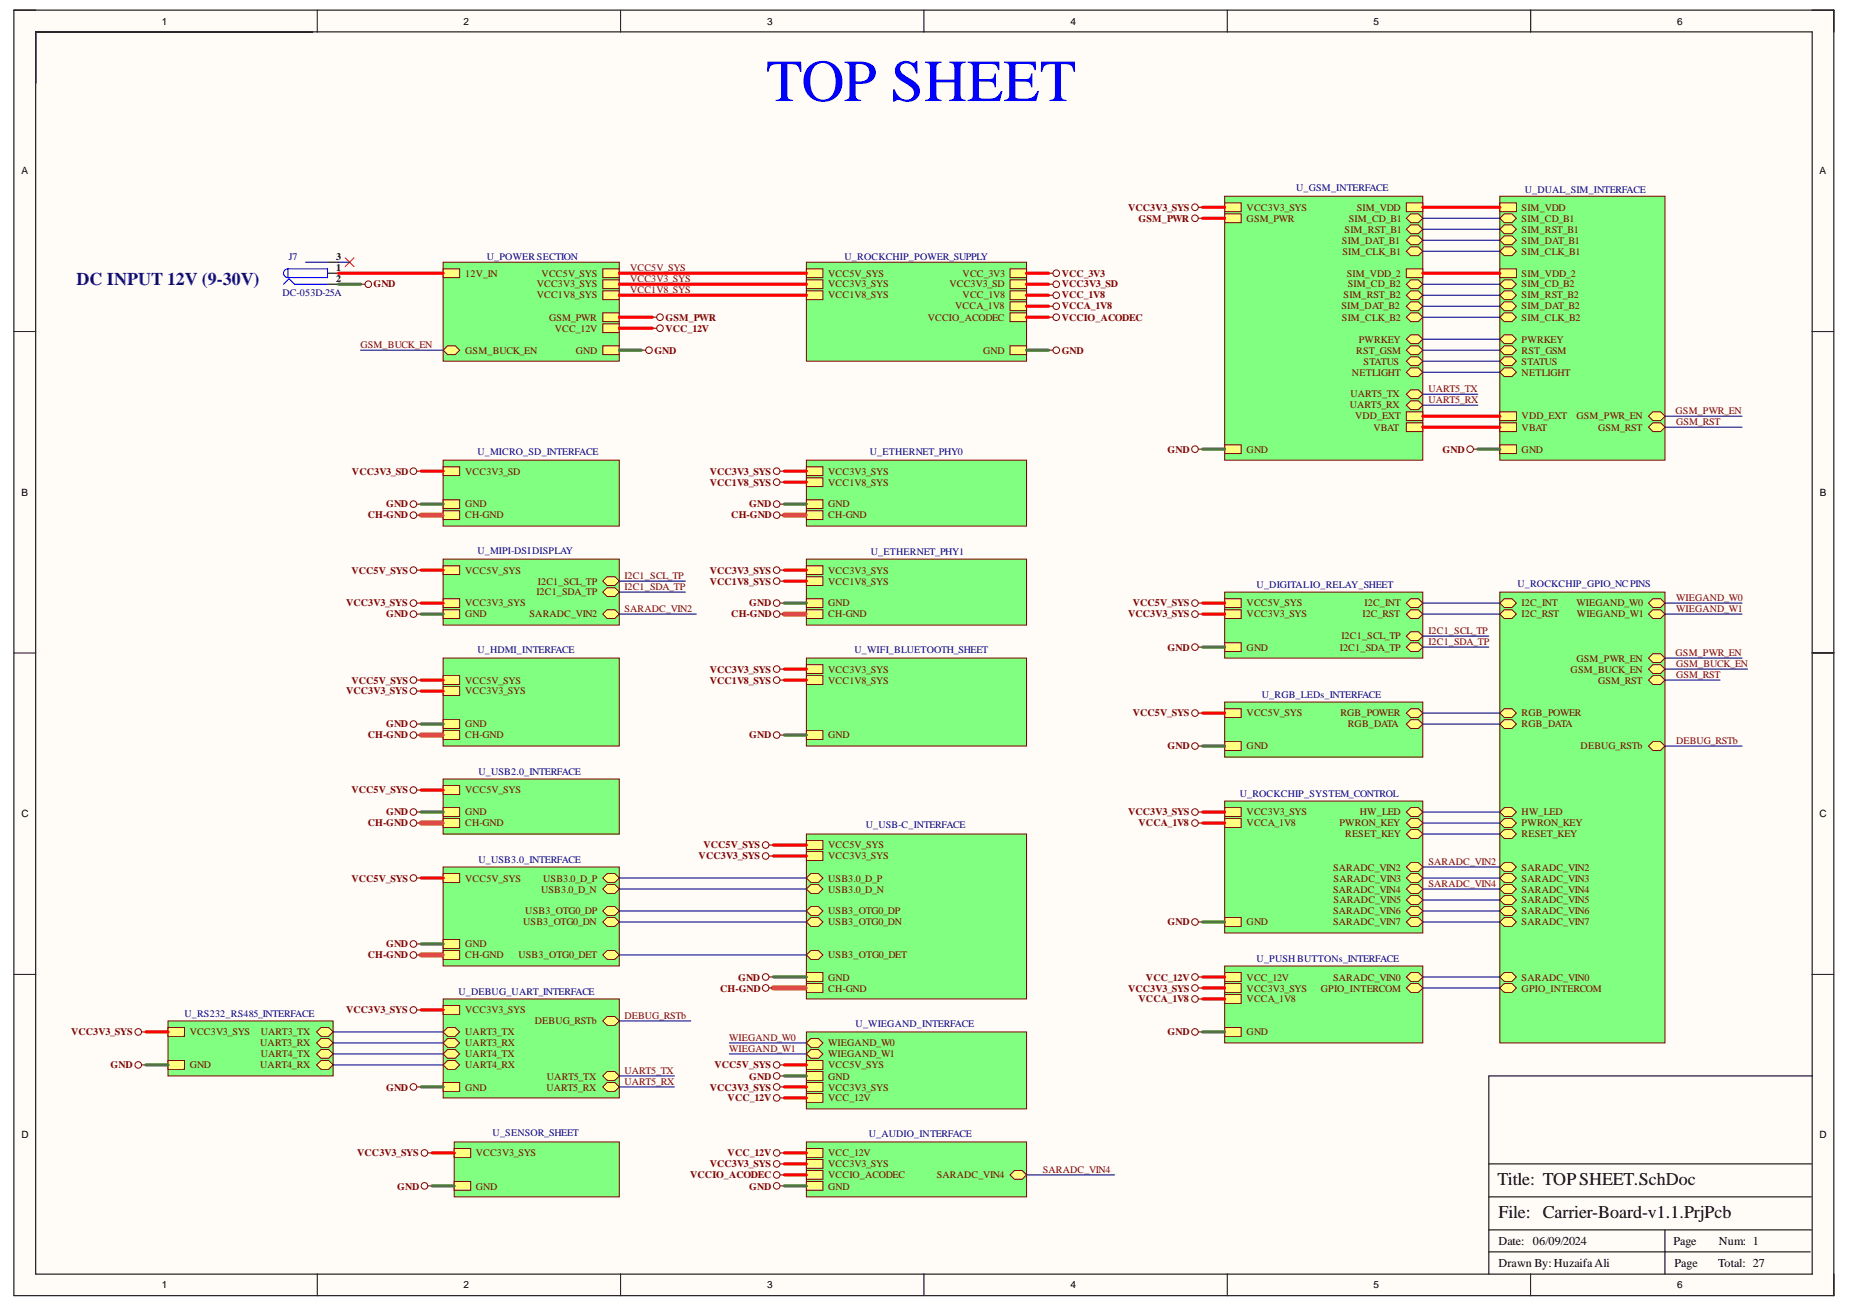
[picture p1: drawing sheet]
<svg xmlns="http://www.w3.org/2000/svg" width="297mm" height="210mm" viewBox="0 0 297 210" stroke-linecap="round" stroke-linejoin="round" font-family="sans-serif">
<defs><g id="words">
<text font-size="9.6" fill="#00f" x="123" y="16.2">TOP SHEET</text>
<text font-size="2.9" fill="#0b0b8e" x="12.3" y="45.7">DC INPUT 12V (9-30V)</text>
<g font-size="2.9">
<text x="240.4" y="190.4">Title: TOPSHEET.SchDoc</text>
<text x="240.6" y="195.7">File: Carrier-Board-v1.1.PrjPcb</text>
</g>
<g font-size="1.9">
<text x="240.6" y="203.5">Drawn By:HuzaifaAli</text>
<text x="240.6" y="199.9">Date: 06/09/2024</text>
<text x="268.7" y="199.9">Page</text>
<text x="268.9" y="203.5">Page</text>
<text x="275.9" y="203.5">Total: 27</text>
<text x="276" y="199.9">Num: 1</text>
</g>
<g font-size="1.6">
<text x="26" y="4">1</text>
<text x="74.4" y="4">2</text>
<text x="123.2" y="4">3</text>
<text x="171.9" y="4">4</text>
<text x="220.5" y="4">5</text>
<text x="269.3" y="4">6</text>
<text x="3.5" y="28">A</text>
<text x="292.1" y="28">A</text>
<text x="54" y="41.8">3</text>
<text x="54" y="43.5">1</text>
<text x="54" y="45.3">2</text>
<text x="3.5" y="79.6">B</text>
<text x="292.2" y="79.6">B</text>
<text x="3.5" y="131.3">C</text>
<text x="292.1" y="131.3">C</text>
<text x="3.5" y="182.8">D</text>
<text x="292.1" y="182.8">D</text>
<text x="26" y="206.9">1</text>
<text x="74.4" y="206.9">2</text>
<text x="123.2" y="206.9">3</text>
<text x="171.9" y="206.9">4</text>
<text x="220.5" y="206.9">5</text>
<text x="269.3" y="206.9">6</text>
</g>
<g font-size="1.6" fill="#800000">
<text x="181.1" y="33.8">VCC3V3_SYS</text>
<text x="182.8" y="35.6">GSM_PWR</text>
<text x="200.2" y="35.6">GSM_PWR</text>
<text x="200.2" y="33.8">VCC3V3_SYS</text>
<text x="216.6" y="35.6">SIM_CD_B1</text>
<text x="217.8" y="33.8">SIM_VDD</text>
<text x="244.3" y="35.6">SIM_CD_B1</text>
<text x="244.3" y="33.8">SIM_VDD</text>
<text x="215.5" y="39.1">SIM_DAT_B1</text>
<text x="215.6" y="40.9">SIM_CLK_B1</text>
<text x="215.9" y="37.4">SIM_RST_B1</text>
<text x="244.3" y="37.4">SIM_RST_B1</text>
<text x="244.3" y="39.1">SIM_DAT_B1</text>
<text x="244.3" y="40.9">SIM_CLK_B1</text>
<text x="60" y="46.1">GND</text>
<text x="74.7" y="44.5">12V_IN</text>
<text x="86.2" y="46.1">VCC3V3_SYS</text>
<text x="86.2" y="47.9">VCC1V8_SYS</text>
<text x="87" y="44.5">VCC5V_SYS</text>
<text x="101.2" y="43.5">VCC5V_SYS</text>
<text x="101.2" y="45.3">VCC3V3_SYS</text>
<text x="101.2" y="47.1">VCC1V8_SYS</text>
<text x="133" y="44.5">VCC5V_SYS</text>
<text x="133" y="46.1">VCC3V3_SYS</text>
<text x="133" y="47.9">VCC1V8_SYS</text>
<text x="152.4" y="46.1">VCC3V3_SD</text>
<text x="154.6" y="47.9">VCC_1V8</text>
<text x="154.6" y="44.5">VCC_3V3</text>
<text x="170.5" y="46.1">VCC3V3_SD</text>
<text x="170.5" y="47.9">VCC_1V8</text>
<text x="170.5" y="44.5">VCC_3V3</text>
<text x="215.7" y="47.9">SIM_RST_B2</text>
<text x="216.2" y="44.5">SIM_VDD_2</text>
<text x="216.4" y="46.1">SIM_CD_B2</text>
<text x="244.3" y="46.1">SIM_CD_B2</text>
<text x="244.3" y="47.9">SIM_RST_B2</text>
<text x="244.3" y="44.5">SIM_VDD_2</text>
<text x="88.2" y="51.5">GSM_PWR</text>
<text x="89.1" y="53.3">VCC_12V</text>
<text x="106.8" y="51.5">GSM_PWR</text>
<text x="106.8" y="53.3">VCC_12V</text>
<text x="149" y="51.5">VCCIO_ACODEC</text>
<text x="153.4" y="49.7">VCCA_1V8</text>
<text x="170.5" y="51.5">VCCIO_ACODEC</text>
<text x="170.5" y="49.7">VCCA_1V8</text>
<text x="215.4" y="49.7">SIM_DAT_B2</text>
<text x="215.5" y="51.5">SIM_CLK_B2</text>
<text x="244.3" y="49.7">SIM_DAT_B2</text>
<text x="244.3" y="51.5">SIM_CLK_B2</text>
<text x="57.9" y="55.9">GSM_BUCK_EN</text>
<text x="74.7" y="56.8">GSM_BUCK_EN</text>
<text x="92.5" y="56.8">GND</text>
<text x="105.1" y="56.8">GND</text>
<text x="157.9" y="56.8">GND</text>
<text x="170.5" y="56.8">GND</text>
<text x="217.8" y="56.8">RST_GSM</text>
<text x="218.2" y="55">PWRKEY</text>
<text x="218.9" y="58.6">STATUS</text>
<text x="244.3" y="55">PWRKEY</text>
<text x="244.3" y="56.8">RST_GSM</text>
<text x="244.3" y="58.6">STATUS</text>
<text x="216.7" y="65.6">UART5_RX</text>
<text x="216.8" y="63.8">UART5_TX</text>
<text x="217.1" y="60.4">NETLIGHT</text>
<text x="229.3" y="63">UART5_TX</text>
<text x="229.3" y="64.7">UART5_RX</text>
<text x="244.3" y="60.4">NETLIGHT</text>
<text x="217.6" y="67.4">VDD_EXT</text>
<text x="220.5" y="69.1">VBAT</text>
<text x="244.3" y="69.1">VBAT</text>
<text x="244.3" y="67.4">VDD_EXT</text>
<text x="253.1" y="67.4">GSM_PWR_EN</text>
<text x="256.6" y="69.1">GSM_RST</text>
<text x="269" y="66.5">GSM_PWR_EN</text>
<text x="269.1" y="68.3">GSM_RST</text>
<text x="56.5" y="76.2">VCC3V3_SD</text>
<text x="74.7" y="76.2">VCC3V3_SD</text>
<text x="114" y="76.2">VCC3V3_SYS</text>
<text x="133" y="76.2">VCC3V3_SYS</text>
<text x="187.5" y="72.7">GND</text>
<text x="200.2" y="72.7">GND</text>
<text x="231.6" y="72.7">GND</text>
<text x="244.3" y="72.7">GND</text>
<text x="59" y="83.3">CH-GND</text>
<text x="62" y="81.5">GND</text>
<text x="74.7" y="81.5">GND</text>
<text x="74.7" y="83.3">CH-GND</text>
<text x="114" y="78">VCC1V8_SYS</text>
<text x="117.4" y="83.3">CH-GND</text>
<text x="120.3" y="81.5">GND</text>
<text x="133" y="81.5">GND</text>
<text x="133" y="78">VCC1V8_SYS</text>
<text x="133" y="83.3">CH-GND</text>
<text x="56.4" y="92.1">VCC5V_SYS</text>
<text x="74.7" y="92.1">VCC5V_SYS</text>
<text x="86.1" y="95.6">I2C1_SDA_TP</text>
<text x="86.4" y="93.9">I2C1_SCL_TP</text>
<text x="100.2" y="93">I2C1_SCL_TP</text>
<text x="100.2" y="94.8">I2C1_SDA_TP</text>
<text x="114" y="92.1">VCC3V3_SYS</text>
<text x="114" y="93.9">VCC1V8_SYS</text>
<text x="133" y="92.1">VCC3V3_SYS</text>
<text x="133" y="93.9">VCC1V8_SYS</text>
<text x="55.6" y="97.4">VCC3V3_SYS</text>
<text x="62" y="99.1">GND</text>
<text x="74.7" y="99.1">GND</text>
<text x="74.7" y="97.4">VCC3V3_SYS</text>
<text x="85" y="99.1">SARADC_VIN2</text>
<text x="100.2" y="98.3">SARADC_VIN2</text>
<text x="117.4" y="99.1">CH-GND</text>
<text x="120.3" y="97.4">GND</text>
<text x="133" y="97.4">GND</text>
<text x="133" y="99.1">CH-GND</text>
<text x="181.1" y="99.1">VCC3V3_SYS</text>
<text x="181.9" y="97.4">VCC5V_SYS</text>
<text x="200.2" y="97.4">VCC5V_SYS</text>
<text x="200.2" y="99.1">VCC3V3_SYS</text>
<text x="218.8" y="99.1">I2C_RST</text>
<text x="219.1" y="97.4">I2C_INT</text>
<text x="229.3" y="101.9">I2C1_SCL_TP</text>
<text x="244.3" y="97.4">I2C_INT</text>
<text x="244.3" y="99.1">I2C_RST</text>
<text x="253.1" y="97.4">WIEGAND_W0</text>
<text x="253.2" y="99.1">WIEGAND_W1</text>
<text x="269.1" y="98.3">WIEGAND_W1</text>
<text x="269.1" y="96.5">WIEGAND_W0</text>
<text x="187.5" y="104.5">GND</text>
<text x="200.2" y="104.5">GND</text>
<text x="215.1" y="104.5">I2C1_SDA_TP</text>
<text x="215.4" y="102.7">I2C1_SCL_TP</text>
<text x="229.3" y="103.5">I2C1_SDA_TP</text>
<text x="253.1" y="106.3">GSM_PWR_EN</text>
<text x="269" y="105.3">GSM_PWR_EN</text>
<text x="269.1" y="107.1">GSM_BUCK_EN</text>
<text x="55.6" y="111.5">VCC3V3_SYS</text>
<text x="56.4" y="109.8">VCC5V_SYS</text>
<text x="74.7" y="109.8">VCC5V_SYS</text>
<text x="74.7" y="111.5">VCC3V3_SYS</text>
<text x="114" y="108">VCC3V3_SYS</text>
<text x="114" y="109.8">VCC1V8_SYS</text>
<text x="133" y="108">VCC3V3_SYS</text>
<text x="133" y="109.8">VCC1V8_SYS</text>
<text x="252.2" y="108">GSM_BUCK_EN</text>
<text x="256.6" y="109.8">GSM_RST</text>
<text x="269.1" y="108.9">GSM_RST</text>
<text x="59" y="118.6">CH-GND</text>
<text x="62" y="116.8">GND</text>
<text x="74.7" y="116.8">GND</text>
<text x="74.7" y="118.6">CH-GND</text>
<text x="120.3" y="118.6">GND</text>
<text x="133" y="118.6">GND</text>
<text x="181.9" y="115">VCC5V_SYS</text>
<text x="200.2" y="115">VCC5V_SYS</text>
<text x="215.2" y="115">RGB_POWER</text>
<text x="216.4" y="116.8">RGB_DATA</text>
<text x="244.3" y="115">RGB_POWER</text>
<text x="244.3" y="116.8">RGB_DATA</text>
<text x="269.1" y="119.4">DEBUG_RSTb</text>
<text x="187.5" y="120.4">GND</text>
<text x="200.2" y="120.4">GND</text>
<text x="253.8" y="120.4">DEBUG_RSTb</text>
<text x="56.4" y="127.4">VCC5V_SYS</text>
<text x="62" y="130.9">GND</text>
<text x="74.7" y="127.4">VCC5V_SYS</text>
<text x="74.7" y="130.9">GND</text>
<text x="181.1" y="130.9">VCC3V3_SYS</text>
<text x="200.2" y="130.9">VCC3V3_SYS</text>
<text x="218.3" y="130.9">HW_LED</text>
<text x="244.3" y="130.9">HW_LED</text>
<text x="59" y="132.7">CH-GND</text>
<text x="74.7" y="132.7">CH-GND</text>
<text x="112.9" y="136.3">VCC5V_SYS</text>
<text x="133" y="136.3">VCC5V_SYS</text>
<text x="182.8" y="132.7">VCCA_1V8</text>
<text x="200.2" y="132.7">VCCA_1V8</text>
<text x="215" y="132.7">PWRON_KEY</text>
<text x="216" y="134.5">RESET_KEY</text>
<text x="244.3" y="132.7">PWRON_KEY</text>
<text x="244.3" y="134.5">RESET_KEY</text>
<text x="56.4" y="141.6">VCC5V_SYS</text>
<text x="74.7" y="141.6">VCC5V_SYS</text>
<text x="86.9" y="143.4">USB3.0_D_N</text>
<text x="87.2" y="141.6">USB3.0_D_P</text>
<text x="112.2" y="138">VCC3V3_SYS</text>
<text x="133" y="141.6">USB3.0_D_P</text>
<text x="133" y="143.4">USB3.0_D_N</text>
<text x="133" y="138">VCC3V3_SYS</text>
<text x="214" y="143.4">SARADC_VIN4</text>
<text x="214" y="139.8">SARADC_VIN2</text>
<text x="214.1" y="141.6">SARADC_VIN3</text>
<text x="229.3" y="138.9">SARADC_VIN2</text>
<text x="229.3" y="142.4">SARADC_VIN4</text>
<text x="244.3" y="141.6">SARADC_VIN3</text>
<text x="244.3" y="143.4">SARADC_VIN4</text>
<text x="244.3" y="139.8">SARADC_VIN2</text>
<text x="84" y="148.6">USB3_OTG0_DN</text>
<text x="84.3" y="146.8">USB3_OTG0_DP</text>
<text x="133" y="146.8">USB3_OTG0_DP</text>
<text x="133" y="148.6">USB3_OTG0_DN</text>
<text x="187.5" y="148.6">GND</text>
<text x="200.2" y="148.6">GND</text>
<text x="214" y="146.8">SARADC_VIN6</text>
<text x="214" y="148.6">SARADC_VIN7</text>
<text x="214.1" y="145">SARADC_VIN5</text>
<text x="244.3" y="145">SARADC_VIN5</text>
<text x="244.3" y="146.8">SARADC_VIN6</text>
<text x="244.3" y="148.6">SARADC_VIN7</text>
<text x="59" y="153.9">CH-GND</text>
<text x="62" y="152.1">GND</text>
<text x="74.7" y="152.1">GND</text>
<text x="74.7" y="153.9">CH-GND</text>
<text x="83.2" y="153.9">USB3_OTG0_DET</text>
<text x="133" y="153.9">USB3_OTG0_DET</text>
<text x="115.6" y="159.3">CH-GND</text>
<text x="118.5" y="157.5">GND</text>
<text x="133" y="157.5">GND</text>
<text x="133" y="159.3">CH-GND</text>
<text x="181.1" y="159.3">VCC3V3_SYS</text>
<text x="182.8" y="160.9">VCCA_1V8</text>
<text x="184" y="157.5">VCC_12V</text>
<text x="200.2" y="159.3">VCC3V3_SYS</text>
<text x="200.2" y="160.9">VCCA_1V8</text>
<text x="200.2" y="157.5">VCC_12V</text>
<text x="212.1" y="159.3">GPIO_INTERCOM</text>
<text x="214" y="157.5">SARADC_VIN0</text>
<text x="244.3" y="157.5">SARADC_VIN0</text>
<text x="244.3" y="159.3">GPIO_INTERCOM</text>
<text x="11.4" y="166.3">VCC3V3_SYS</text>
<text x="30.5" y="166.3">VCC3V3_SYS</text>
<text x="41.9" y="166.3">UART3_TX</text>
<text x="55.6" y="162.7">VCC3V3_SYS</text>
<text x="74.7" y="166.3">UART3_TX</text>
<text x="74.7" y="162.7">VCC3V3_SYS</text>
<text x="85.9" y="164.5">DEBUG_RSTb</text>
<text x="100.2" y="163.6">DEBUG_RSTb</text>
<text x="117.1" y="167.2">WIEGAND_W0</text>
<text x="187.5" y="166.3">GND</text>
<text x="200.2" y="166.3">GND</text>
<text x="17.8" y="171.6">GND</text>
<text x="30.5" y="171.6">GND</text>
<text x="41.8" y="168">UART3_RX</text>
<text x="41.8" y="171.6">UART4_RX</text>
<text x="41.9" y="169.8">UART4_TX</text>
<text x="74.7" y="168">UART3_RX</text>
<text x="74.7" y="169.8">UART4_TX</text>
<text x="74.7" y="171.6">UART4_RX</text>
<text x="87.8" y="173.4">UART5_TX</text>
<text x="100.2" y="172.4">UART5_TX</text>
<text x="114.7" y="171.6">VCC5V_SYS</text>
<text x="117.1" y="168.9">WIEGAND_W1</text>
<text x="120.3" y="173.4">GND</text>
<text x="133" y="169.8">WIEGAND_W1</text>
<text x="133" y="168">WIEGAND_W0</text>
<text x="133" y="171.6">VCC5V_SYS</text>
<text x="133" y="173.4">GND</text>
<text x="62" y="175.1">GND</text>
<text x="74.7" y="175.1">GND</text>
<text x="87.7" y="175.1">UART5_RX</text>
<text x="100.2" y="174.2">UART5_RX</text>
<text x="114" y="175.1">VCC3V3_SYS</text>
<text x="116.8" y="176.8">VCC_12V</text>
<text x="133" y="175.1">VCC3V3_SYS</text>
<text x="133" y="176.8">VCC_12V</text>
<text x="57.4" y="185.7">VCC3V3_SYS</text>
<text x="76.4" y="185.7">VCC3V3_SYS</text>
<text x="116.8" y="185.7">VCC_12V</text>
<text x="133" y="185.7">VCC_12V</text>
<text x="63.8" y="191">GND</text>
<text x="76.4" y="191">GND</text>
<text x="110.8" y="189.3">VCCIO_ACODEC</text>
<text x="114" y="187.5">VCC3V3_SYS</text>
<text x="120.3" y="191">GND</text>
<text x="133" y="191">GND</text>
<text x="133" y="187.5">VCC3V3_SYS</text>
<text x="133" y="189.3">VCCIO_ACODEC</text>
<text x="150.4" y="189.3">SARADC_VIN4</text>
<text x="167.4" y="188.3">SARADC_VIN4</text>
</g>
<g font-size="1.6" fill="#000080">
<text x="208.1" y="30.7">U_GSM_INTERFACE</text>
<text x="244.8" y="31">U_DUAL_SIM_INTERFACE</text>
<text x="46.4" y="41.8">J7</text>
<text x="78.2" y="41.8">U_POWER SECTION</text>
<text x="135.6" y="41.8">U_ROCKCHIP_POWER_SUPPLY</text>
<text x="45.3" y="47.6">DC-053D-25A</text>
<text x="76.6" y="73">U_MICRO_SD_INTERFACE</text>
<text x="139.7" y="73">U_ETHERNET_PHY0</text>
<text x="76.6" y="88.9">U_MIPI-DSIDISPLAY</text>
<text x="139.8" y="89.1">U_ETHERNET_PHY1</text>
<text x="201.8" y="94.4">U_DIGITALIO_RELAY_SHEET</text>
<text x="243.6" y="94.2">U_ROCKCHIP_GPIO_NC PINS</text>
<text x="76.6" y="104.8">U_HDMI_INTERFACE</text>
<text x="137.2" y="104.8">U_WIFI_BLUETOOTH_SHEET</text>
<text x="202.6" y="112.1">U_RGB_LEDs_INTERFACE</text>
<text x="76.8" y="124.4">U_USB2.0_INTERFACE</text>
<text x="199.1" y="128">U_ROCKCHIP_SYSTEM_CONTROL</text>
<text x="139" y="133">U_USB-C_INTERFACE</text>
<text x="76.8" y="138.5">U_USB3.0_INTERFACE</text>
<text x="201.8" y="154.4">U_PUSH BUTTONs_INTERFACE</text>
<text x="73.6" y="159.8">U_DEBUG_UART_INTERFACE</text>
<text x="29.6" y="163.3">U_RS232_RS485_INTERFACE</text>
<text x="137.4" y="165">U_WIEGAND_INTERFACE</text>
<text x="79.1" y="182.5">U_SENSOR_SHEET</text>
<text x="139.5" y="182.7">U_AUDIO_INTERFACE</text>
</g>
</g></defs>
<g fill="#fffcf8">
<path d="M2.2 1.6h292.3v206.5h-292.3z" fill-rule="evenodd"/>
<path d="M5.8 5.2h285.1v199.4h-285.1z" fill-rule="evenodd"/>
</g>
<g fill="none" stroke="#000" stroke-width=".16">
<path d="M2.2 1.6h3.6M50.9 1.6v3.6M99.6 1.6v3.6M148.3 1.6v3.6M197 1.6v3.6M245.8 1.6v3.6M290.9 1.6h3.6v3.6M2.2 53.2h3.6M290.9 53.3h3.6M2.2 104.9h3.6M290.9 104.9h3.6M2.2 156.5h3.6"/>
<path d="M290.9 156.5h3.6M50.9 204.6v3.5M99.6 204.6v3.5M148.4 204.6v3.5M197 204.6v3.5M245.8 204.6v3.5M294.5 204.6v3.5"/>
</g>
<path d="M67.6 82.7h3.6M125.9 82.7h3.6M125.9 98.6h3.6M67.6 118h3.6M67.6 132.2h3.6M67.6 153.4h3.6M124.2 158.7h5.3" fill="none" stroke="#f90" stroke-width=".85"/>
<g fill="none" stroke="#000" stroke-width=".17">
<path d="M2.2 1.6h292.2v206.5h-292.2zM5.7 5.1h285.3v199.5h-285.3zM245.8 1.6v3.5M52.6 43.9h1.8M52.6 45.6h1.8M52.6 42.1h1.8M291 104.9h3.5M291 172.8h-51.9v31.8M239.1 197.5h51.7M239.1 192.2h51.7M239.1 186.9h51.7M267.3 197.5v7.1"/>
<path d="M239.1 201.1h51.6"/>
</g>
<path d="M45.5 45.6l.9-.8 .9 .8h5.3M46.2 43.2a.71 .71 0 0 0-.7 .7 .71 .71 0 0 0 .7 .7M46.2 43.2h6.4v1.4h-6.4M46.2 43.2v1.4M49.1 42.1h3.5" fill="none" stroke="#00f" stroke-width=".17"/>
<path d="M55.4 41.4l1.4 1.4M56.8 41.4l-1.4 1.4" fill="none" stroke="#f00" stroke-width=".16"/>
<circle cx="59.1" cy="45.6" r=".53" fill="none" stroke="#800000" stroke-width=".16"/>
<path d="M57.9 45.6h.7" fill="none" stroke="#800000" stroke-width=".17"/>
<path d="M71.2 42.1h28.2v15.9h-28.2z" fill-rule="evenodd" fill="#80ff80"/>
<path d="M71.2 42.1h28.2v15.9h-28.2z" fill="none" stroke="#800000" stroke-width=".16"/>
<path d="M71.2 43.2h2.6v1.4h-2.6z" fill-rule="evenodd" fill="#ffff80"/>
<path d="M71.2 43.2h2.6v1.4h-2.6z" fill="none" stroke="#800000" stroke-width=".16"/>
<path d="M96.8 43.2h2.6v1.4h-2.6z" fill-rule="evenodd" fill="#ffff80"/>
<path d="M96.8 43.2h2.6v1.4h-2.6z" fill="none" stroke="#800000" stroke-width=".16"/>
<path d="M96.8 55.5h2.6v1.4h-2.6z" fill-rule="evenodd" fill="#ffff80"/>
<path d="M96.8 55.5h2.6v1.4h-2.6z" fill="none" stroke="#800000" stroke-width=".16"/>
<path d="M96.8 44.9h2.6v1.5h-2.6z" fill-rule="evenodd" fill="#ffff80"/>
<path d="M96.8 44.9h2.6v1.5h-2.6z" fill="none" stroke="#800000" stroke-width=".16"/>
<path d="M96.8 50.2h2.6v1.4h-2.6z" fill-rule="evenodd" fill="#ffff80"/>
<path d="M96.8 50.2h2.6v1.4h-2.6z" fill="none" stroke="#800000" stroke-width=".16"/>
<path d="M96.8 46.7h2.6v1.4h-2.6z" fill-rule="evenodd" fill="#ffff80"/>
<path d="M96.8 46.7h2.6v1.4h-2.6z" fill="none" stroke="#800000" stroke-width=".16"/>
<path d="M71.2 56.2l.7-.7h1.2l.7 .7-.7 .7h-1.2z" fill-rule="evenodd" fill="#ffff80"/>
<path d="M71.2 56.2l.7-.7h1.2l.7 .7-.7 .7h-1.2z" fill="none" stroke="#800000" stroke-width=".16"/>
<path d="M96.8 52h2.6v1.4h-2.6z" fill-rule="evenodd" fill="#ffff80"/>
<g fill="none" stroke="#800000" stroke-width=".16">
<path d="M96.8 52h2.6v1.4h-2.6z"/>
<circle cx="104.2" cy="56.2" r=".53"/>
<circle cx="106" cy="50.9" r=".53"/>
</g>
<path d="M103 56.2h.7M104.7 50.9h.7" fill="none" stroke="#800000" stroke-width=".17"/>
<path d="M129.5 42.1h35.3v15.9h-35.3z" fill-rule="evenodd" fill="#80ff80"/>
<path d="M129.5 42.1h35.3v15.9h-35.3z" fill="none" stroke="#800000" stroke-width=".16"/>
<path d="M129.5 43.2h2.6v1.4h-2.6z" fill-rule="evenodd" fill="#ffff80"/>
<path d="M129.5 43.2h2.6v1.4h-2.6z" fill="none" stroke="#800000" stroke-width=".16"/>
<path d="M162.2 55.5h2.6v1.4h-2.6z" fill-rule="evenodd" fill="#ffff80"/>
<path d="M162.2 55.5h2.6v1.4h-2.6z" fill="none" stroke="#800000" stroke-width=".16"/>
<path d="M129.5 44.9h2.6v1.5h-2.6z" fill-rule="evenodd" fill="#ffff80"/>
<path d="M129.5 44.9h2.6v1.5h-2.6z" fill="none" stroke="#800000" stroke-width=".16"/>
<path d="M162.2 44.9h2.6v1.5h-2.6z" fill-rule="evenodd" fill="#ffff80"/>
<path d="M162.2 44.9h2.6v1.5h-2.6z" fill="none" stroke="#800000" stroke-width=".16"/>
<path d="M129.5 46.7h2.6v1.4h-2.6z" fill-rule="evenodd" fill="#ffff80"/>
<path d="M129.5 46.7h2.6v1.4h-2.6z" fill="none" stroke="#800000" stroke-width=".16"/>
<path d="M162.2 50.2h2.6v1.4h-2.6z" fill-rule="evenodd" fill="#ffff80"/>
<path d="M162.2 50.2h2.6v1.4h-2.6z" fill="none" stroke="#800000" stroke-width=".16"/>
<path d="M162.2 48.5h2.6v1.4h-2.6z" fill-rule="evenodd" fill="#ffff80"/>
<path d="M162.2 48.5h2.6v1.4h-2.6z" fill="none" stroke="#800000" stroke-width=".16"/>
<path d="M162.2 46.7h2.6v1.4h-2.6z" fill-rule="evenodd" fill="#ffff80"/>
<path d="M162.2 46.7h2.6v1.4h-2.6z" fill="none" stroke="#800000" stroke-width=".16"/>
<path d="M162.2 43.2h2.6v1.4h-2.6z" fill-rule="evenodd" fill="#ffff80"/>
<g fill="none" stroke="#800000" stroke-width=".16">
<path d="M162.2 43.2h2.6v1.4h-2.6z"/>
<circle cx="169.6" cy="56.2" r=".53"/>
<circle cx="169.6" cy="49.2" r=".53"/>
<circle cx="169.6" cy="47.4" r=".53"/>
<circle cx="169.6" cy="43.9" r=".53"/>
<circle cx="169.6" cy="45.6" r=".53"/>
<circle cx="169.6" cy="50.9" r=".53"/>
</g>
<path d="M168.4 45.6h.7M168.4 50.9h.7M168.4 49.2h.7M168.4 47.4h.7M168.4 43.9h.7M168.4 56.2h.7" fill="none" stroke="#800000" stroke-width=".17"/>
<path d="M71.2 73.9h28.2v10.6h-28.2z" fill-rule="evenodd" fill="#80ff80"/>
<path d="M71.2 73.9h28.2v10.6h-28.2z" fill="none" stroke="#800000" stroke-width=".16"/>
<path d="M71.2 80.3h2.6v1.4h-2.6z" fill-rule="evenodd" fill="#ffff80"/>
<path d="M71.2 80.3h2.6v1.4h-2.6z" fill="none" stroke="#800000" stroke-width=".16"/>
<path d="M71.2 75h2.6v1.4h-2.6z" fill-rule="evenodd" fill="#ffff80"/>
<path d="M71.2 75h2.6v1.4h-2.6z" fill="none" stroke="#800000" stroke-width=".16"/>
<path d="M71.2 82h2.6v1.4h-2.6z" fill-rule="evenodd" fill="#ffff80"/>
<path d="M71.2 82h2.6v1.4h-2.6z" fill="none" stroke="#800000" stroke-width=".16"/>
<path d="M71.2 105.7h28.2v14.1h-28.2z" fill-rule="evenodd" fill="#80ff80"/>
<path d="M71.2 105.7h28.2v14.1h-28.2z" fill="none" stroke="#800000" stroke-width=".16"/>
<path d="M71.2 108.5h2.6v1.4h-2.6z" fill-rule="evenodd" fill="#ffff80"/>
<path d="M71.2 108.5h2.6v1.4h-2.6z" fill="none" stroke="#800000" stroke-width=".16"/>
<path d="M71.2 115.6h2.6v1.4h-2.6z" fill-rule="evenodd" fill="#ffff80"/>
<path d="M71.2 115.6h2.6v1.4h-2.6z" fill="none" stroke="#800000" stroke-width=".16"/>
<path d="M71.2 117.3h2.6v1.5h-2.6z" fill-rule="evenodd" fill="#ffff80"/>
<path d="M71.2 117.3h2.6v1.5h-2.6z" fill="none" stroke="#800000" stroke-width=".16"/>
<path d="M71.2 110.3h2.6v1.4h-2.6z" fill-rule="evenodd" fill="#ffff80"/>
<path d="M71.2 110.3h2.6v1.4h-2.6z" fill="none" stroke="#800000" stroke-width=".16"/>
<path d="M71.2 89.8h28.2v10.6h-28.2z" fill-rule="evenodd" fill="#80ff80"/>
<path d="M71.2 89.8h28.2v10.6h-28.2z" fill="none" stroke="#800000" stroke-width=".16"/>
<path d="M71.2 90.9h2.6v1.4h-2.6z" fill-rule="evenodd" fill="#ffff80"/>
<path d="M71.2 90.9h2.6v1.4h-2.6z" fill="none" stroke="#800000" stroke-width=".16"/>
<path d="M71.2 97.9h2.6v1.4h-2.6z" fill-rule="evenodd" fill="#ffff80"/>
<path d="M71.2 97.9h2.6v1.4h-2.6z" fill="none" stroke="#800000" stroke-width=".16"/>
<path d="M71.2 96.1h2.6v1.5h-2.6z" fill-rule="evenodd" fill="#ffff80"/>
<path d="M71.2 96.1h2.6v1.5h-2.6z" fill="none" stroke="#800000" stroke-width=".16"/>
<path d="M96.8 93.3l.7-.7h1.2l.7 .7-.7 .7h-1.2z" fill-rule="evenodd" fill="#ffff80"/>
<path d="M96.8 93.3l.7-.7h1.2l.7 .7-.7 .7h-1.2z" fill="none" stroke="#800000" stroke-width=".16"/>
<path d="M96.8 95.1l.7-.7h1.2l.7 .7-.7 .7h-1.2z" fill-rule="evenodd" fill="#ffff80"/>
<path d="M96.8 95.1l.7-.7h1.2l.7 .7-.7 .7h-1.2z" fill="none" stroke="#800000" stroke-width=".16"/>
<path d="M96.8 98.6l.7-.7h1.2l.7 .7-.7 .7h-1.2z" fill-rule="evenodd" fill="#ffff80"/>
<path d="M96.8 98.6l.7-.7h1.2l.7 .7-.7 .7h-1.2z" fill="none" stroke="#800000" stroke-width=".16"/>
<path d="M71.2 125.1h28.2v8.8h-28.2z" fill-rule="evenodd" fill="#80ff80"/>
<path d="M71.2 125.1h28.2v8.8h-28.2z" fill="none" stroke="#800000" stroke-width=".16"/>
<path d="M71.2 126.2h2.6v1.4h-2.6z" fill-rule="evenodd" fill="#ffff80"/>
<path d="M71.2 126.2h2.6v1.4h-2.6z" fill="none" stroke="#800000" stroke-width=".16"/>
<path d="M71.2 129.7h2.6v1.4h-2.6z" fill-rule="evenodd" fill="#ffff80"/>
<path d="M71.2 129.7h2.6v1.4h-2.6z" fill="none" stroke="#800000" stroke-width=".16"/>
<path d="M71.2 131.5h2.6v1.4h-2.6z" fill-rule="evenodd" fill="#ffff80"/>
<path d="M71.2 131.5h2.6v1.4h-2.6z" fill="none" stroke="#800000" stroke-width=".16"/>
<path d="M71.2 139.2h28.2v15.9h-28.2z" fill-rule="evenodd" fill="#80ff80"/>
<path d="M71.2 139.2h28.2v15.9h-28.2z" fill="none" stroke="#800000" stroke-width=".16"/>
<path d="M71.2 140.3h2.6v1.4h-2.6z" fill-rule="evenodd" fill="#ffff80"/>
<path d="M71.2 140.3h2.6v1.4h-2.6z" fill="none" stroke="#800000" stroke-width=".16"/>
<path d="M71.2 150.9h2.6v1.4h-2.6z" fill-rule="evenodd" fill="#ffff80"/>
<path d="M71.2 150.9h2.6v1.4h-2.6z" fill="none" stroke="#800000" stroke-width=".16"/>
<path d="M71.2 152.7h2.6v1.4h-2.6z" fill-rule="evenodd" fill="#ffff80"/>
<path d="M71.2 152.7h2.6v1.4h-2.6z" fill="none" stroke="#800000" stroke-width=".16"/>
<path d="M96.8 146.3l.7-.7h1.2l.7 .7-.7 .7h-1.2z" fill-rule="evenodd" fill="#ffff80"/>
<path d="M96.8 146.3l.7-.7h1.2l.7 .7-.7 .7h-1.2z" fill="none" stroke="#800000" stroke-width=".16"/>
<path d="M96.8 148.1l.7-.7h1.2l.7 .7-.7 .7h-1.2z" fill-rule="evenodd" fill="#ffff80"/>
<path d="M96.8 148.1l.7-.7h1.2l.7 .7-.7 .7h-1.2z" fill="none" stroke="#800000" stroke-width=".16"/>
<path d="M96.8 141l.7-.7h1.2l.7 .7-.7 .7h-1.2z" fill-rule="evenodd" fill="#ffff80"/>
<path d="M96.8 141l.7-.7h1.2l.7 .7-.7 .7h-1.2z" fill="none" stroke="#800000" stroke-width=".16"/>
<path d="M96.8 142.8l.7-.7h1.2l.7 .7-.7 .7h-1.2z" fill-rule="evenodd" fill="#ffff80"/>
<path d="M96.8 142.8l.7-.7h1.2l.7 .7-.7 .7h-1.2z" fill="none" stroke="#800000" stroke-width=".16"/>
<path d="M96.8 153.4l.7-.7h1.2l.7 .7-.7 .7h-1.2z" fill-rule="evenodd" fill="#ffff80"/>
<path d="M96.8 153.4l.7-.7h1.2l.7 .7-.7 .7h-1.2z" fill="none" stroke="#800000" stroke-width=".16"/>
<path d="M129.5 133.9h35.3v26.5h-35.3z" fill-rule="evenodd" fill="#80ff80"/>
<path d="M129.5 133.9h35.3v26.5h-35.3z" fill="none" stroke="#800000" stroke-width=".16"/>
<path d="M129.5 146.3l.7-.7h1.2l.7 .7-.7 .7h-1.2z" fill-rule="evenodd" fill="#ffff80"/>
<path d="M129.5 146.3l.7-.7h1.2l.7 .7-.7 .7h-1.2z" fill="none" stroke="#800000" stroke-width=".16"/>
<path d="M130.2 147.4h1.2l.7 .7-.7 .7h-1.2l-.7-.7z" fill-rule="evenodd" fill="#ffff80"/>
<path d="M130.2 147.4h1.2l.7 .7-.7 .7h-1.2l-.7-.7z" fill="none" stroke="#800000" stroke-width=".16"/>
<path d="M130.2 140.3h1.2l.7 .7-.7 .7h-1.2l-.7-.7z" fill-rule="evenodd" fill="#ffff80"/>
<path d="M130.2 140.3h1.2l.7 .7-.7 .7h-1.2l-.7-.7z" fill="none" stroke="#800000" stroke-width=".16"/>
<path d="M130.2 142.1h1.2l.7 .7-.7 .7h-1.2l-.7-.7z" fill-rule="evenodd" fill="#ffff80"/>
<path d="M130.2 142.1h1.2l.7 .7-.7 .7h-1.2l-.7-.7z" fill="none" stroke="#800000" stroke-width=".16"/>
<path d="M129.5 153.4l.7-.7h1.2l.7 .7-.7 .7h-1.2z" fill-rule="evenodd" fill="#ffff80"/>
<path d="M129.5 153.4l.7-.7h1.2l.7 .7-.7 .7h-1.2z" fill="none" stroke="#800000" stroke-width=".16"/>
<path d="M129.5 135h2.6v1.4h-2.6z" fill-rule="evenodd" fill="#ffff80"/>
<path d="M129.5 135h2.6v1.4h-2.6z" fill="none" stroke="#800000" stroke-width=".16"/>
<path d="M129.5 156.2h2.6v1.4h-2.6z" fill-rule="evenodd" fill="#ffff80"/>
<path d="M129.5 156.2h2.6v1.4h-2.6z" fill="none" stroke="#800000" stroke-width=".16"/>
<path d="M129.5 158h2.6v1.4h-2.6z" fill-rule="evenodd" fill="#ffff80"/>
<path d="M129.5 158h2.6v1.4h-2.6z" fill="none" stroke="#800000" stroke-width=".16"/>
<path d="M129.5 136.8h2.6v1.4h-2.6z" fill-rule="evenodd" fill="#ffff80"/>
<path d="M129.5 136.8h2.6v1.4h-2.6z" fill="none" stroke="#800000" stroke-width=".16"/>
<path d="M129.5 73.9h35.3v10.6h-35.3z" fill-rule="evenodd" fill="#80ff80"/>
<path d="M129.5 73.9h35.3v10.6h-35.3z" fill="none" stroke="#800000" stroke-width=".16"/>
<path d="M129.5 80.3h2.6v1.4h-2.6z" fill-rule="evenodd" fill="#ffff80"/>
<path d="M129.5 80.3h2.6v1.4h-2.6z" fill="none" stroke="#800000" stroke-width=".16"/>
<path d="M129.5 75h2.6v1.4h-2.6z" fill-rule="evenodd" fill="#ffff80"/>
<path d="M129.5 75h2.6v1.4h-2.6z" fill="none" stroke="#800000" stroke-width=".16"/>
<path d="M129.5 76.7h2.6v1.4h-2.6z" fill-rule="evenodd" fill="#ffff80"/>
<path d="M129.5 76.7h2.6v1.4h-2.6z" fill="none" stroke="#800000" stroke-width=".16"/>
<path d="M129.5 82h2.6v1.4h-2.6z" fill-rule="evenodd" fill="#ffff80"/>
<path d="M129.5 82h2.6v1.4h-2.6z" fill="none" stroke="#800000" stroke-width=".16"/>
<path d="M129.5 89.8h35.3v10.6h-35.3z" fill-rule="evenodd" fill="#80ff80"/>
<path d="M129.5 89.8h35.3v10.6h-35.3z" fill="none" stroke="#800000" stroke-width=".16"/>
<path d="M129.5 96.1h2.6v1.5h-2.6z" fill-rule="evenodd" fill="#ffff80"/>
<path d="M129.5 96.1h2.6v1.5h-2.6z" fill="none" stroke="#800000" stroke-width=".16"/>
<path d="M129.5 90.9h2.6v1.4h-2.6z" fill-rule="evenodd" fill="#ffff80"/>
<path d="M129.5 90.9h2.6v1.4h-2.6z" fill="none" stroke="#800000" stroke-width=".16"/>
<path d="M129.5 92.6h2.6v1.4h-2.6z" fill-rule="evenodd" fill="#ffff80"/>
<path d="M129.5 92.6h2.6v1.4h-2.6z" fill="none" stroke="#800000" stroke-width=".16"/>
<path d="M129.5 97.9h2.6v1.4h-2.6z" fill-rule="evenodd" fill="#ffff80"/>
<g fill="none" stroke="#800000" stroke-width=".16">
<path d="M129.5 97.9h2.6v1.4h-2.6z"/>
<circle cx="66.4" cy="75.7" r=".53"/>
<circle cx="124.7" cy="75.7" r=".53"/>
<circle cx="124.7" cy="77.4" r=".53"/>
<circle cx="66.4" cy="82.7" r=".53"/>
<circle cx="66.4" cy="96.9" r=".53"/>
<circle cx="66.4" cy="98.6" r=".53"/>
<circle cx="66.4" cy="81" r=".53"/>
<circle cx="66.4" cy="91.6" r=".53"/>
<circle cx="124.7" cy="96.9" r=".53"/>
<circle cx="124.7" cy="82.7" r=".53"/>
<circle cx="124.7" cy="98.6" r=".53"/>
<circle cx="124.7" cy="93.3" r=".53"/>
<circle cx="124.7" cy="81" r=".53"/>
<circle cx="124.7" cy="91.6" r=".53"/>
<circle cx="66.4" cy="116.3" r=".53"/>
<circle cx="66.4" cy="109.2" r=".53"/>
<circle cx="66.4" cy="118" r=".53"/>
<circle cx="66.4" cy="111" r=".53"/>
<circle cx="66.4" cy="130.4" r=".53"/>
<circle cx="66.4" cy="132.2" r=".53"/>
<circle cx="66.4" cy="126.9" r=".53"/>
<circle cx="122.9" cy="137.5" r=".53"/>
<circle cx="122.9" cy="135.7" r=".53"/>
<circle cx="66.4" cy="151.6" r=".53"/>
<circle cx="66.4" cy="141" r=".53"/>
<circle cx="66.4" cy="153.4" r=".53"/>
<circle cx="122.9" cy="156.9" r=".53"/>
<circle cx="122.9" cy="158.7" r=".53"/>
</g>
<g fill="none" stroke="#800000" stroke-width=".17">
<path d="M66.9 75.7h.7M125.2 75.7h.7M125.2 77.4h.7M66.9 81h.7M66.9 98.6h.7M66.9 96.9h.7M66.9 91.6h.7M66.9 82.7h.7M125.2 81h.7M125.2 98.6h.7M125.2 96.9h.7M125.2 91.6h.7"/>
<path d="M125.2 93.3h.7M125.2 82.7h.7M66.9 116.3h.7M66.9 109.2h.7M66.9 111h.7M66.9 118h.7M66.9 130.4h.7M66.9 126.9h.7M66.9 132.2h.7M123.5 135.7h.7M123.5 137.5h.7M66.9 141h.7"/>
<path d="M66.9 151.6h.7M66.9 153.4h.7M123.5 156.9h.7M123.5 158.7h.7"/>
</g>
<path d="M129.5 105.7h35.3v14.1h-35.3z" fill-rule="evenodd" fill="#80ff80"/>
<path d="M129.5 105.7h35.3v14.1h-35.3z" fill="none" stroke="#800000" stroke-width=".16"/>
<path d="M129.5 117.3h2.6v1.5h-2.6z" fill-rule="evenodd" fill="#ffff80"/>
<path d="M129.5 117.3h2.6v1.5h-2.6z" fill="none" stroke="#800000" stroke-width=".16"/>
<path d="M129.5 106.7h2.6v1.5h-2.6z" fill-rule="evenodd" fill="#ffff80"/>
<path d="M129.5 106.7h2.6v1.5h-2.6z" fill="none" stroke="#800000" stroke-width=".16"/>
<path d="M129.5 108.5h2.6v1.4h-2.6z" fill-rule="evenodd" fill="#ffff80"/>
<path d="M129.5 108.5h2.6v1.4h-2.6z" fill="none" stroke="#800000" stroke-width=".16"/>
<path d="M196.6 31.5h31.8v42.4h-31.8z" fill-rule="evenodd" fill="#80ff80"/>
<path d="M196.6 31.5h31.8v42.4h-31.8z" fill="none" stroke="#800000" stroke-width=".16"/>
<path d="M196.6 34.3h2.7v1.5h-2.7z" fill-rule="evenodd" fill="#ffff80"/>
<path d="M196.6 34.3h2.7v1.5h-2.7z" fill="none" stroke="#800000" stroke-width=".16"/>
<path d="M196.6 71.4h2.7v1.4h-2.7z" fill-rule="evenodd" fill="#ffff80"/>
<path d="M196.6 71.4h2.7v1.4h-2.7z" fill="none" stroke="#800000" stroke-width=".16"/>
<path d="M225.8 45.7l.7-.8h1.2l.7 .8-.7 .7h-1.2z" fill-rule="evenodd" fill="#ffff80"/>
<path d="M225.8 45.7l.7-.8h1.2l.7 .8-.7 .7h-1.2z" fill="none" stroke="#800000" stroke-width=".16"/>
<path d="M225.8 47.4l.7-.7h1.2l.7 .7-.7 .7h-1.2z" fill-rule="evenodd" fill="#ffff80"/>
<path d="M225.8 47.4l.7-.7h1.2l.7 .7-.7 .7h-1.2z" fill="none" stroke="#800000" stroke-width=".16"/>
<path d="M225.8 49.2l.7-.7h1.2l.7 .7-.7 .7h-1.2z" fill-rule="evenodd" fill="#ffff80"/>
<path d="M225.8 49.2l.7-.7h1.2l.7 .7-.7 .7h-1.2z" fill="none" stroke="#800000" stroke-width=".16"/>
<path d="M225.8 50.9l.7-.7h1.2l.7 .7-.7 .8h-1.2z" fill-rule="evenodd" fill="#ffff80"/>
<path d="M225.8 50.9l.7-.7h1.2l.7 .7-.7 .8h-1.2z" fill="none" stroke="#800000" stroke-width=".16"/>
<path d="M225.8 35.1l.7-.8h1.2l.7 .8-.7 .7h-1.2z" fill-rule="evenodd" fill="#ffff80"/>
<path d="M225.8 35.1l.7-.8h1.2l.7 .8-.7 .7h-1.2z" fill="none" stroke="#800000" stroke-width=".16"/>
<path d="M225.8 36.8l.7-.7h1.2l.7 .7-.7 .7h-1.2z" fill-rule="evenodd" fill="#ffff80"/>
<path d="M225.8 36.8l.7-.7h1.2l.7 .7-.7 .7h-1.2z" fill="none" stroke="#800000" stroke-width=".16"/>
<path d="M225.8 38.6l.7-.7h1.2l.7 .7-.7 .7h-1.2z" fill-rule="evenodd" fill="#ffff80"/>
<path d="M225.8 38.6l.7-.7h1.2l.7 .7-.7 .7h-1.2z" fill="none" stroke="#800000" stroke-width=".16"/>
<path d="M225.8 40.3l.7-.7h1.2l.7 .7-.7 .8h-1.2z" fill-rule="evenodd" fill="#ffff80"/>
<path d="M225.8 40.3l.7-.7h1.2l.7 .7-.7 .8h-1.2z" fill="none" stroke="#800000" stroke-width=".16"/>
<path d="M225.8 54.5l.7-.7h1.2l.7 .7-.7 .7h-1.2z" fill-rule="evenodd" fill="#ffff80"/>
<path d="M225.8 54.5l.7-.7h1.2l.7 .7-.7 .7h-1.2z" fill="none" stroke="#800000" stroke-width=".16"/>
<path d="M225.8 56.2l.7-.7h1.2l.7 .7-.7 .7h-1.2z" fill-rule="evenodd" fill="#ffff80"/>
<path d="M225.8 56.2l.7-.7h1.2l.7 .7-.7 .7h-1.2z" fill="none" stroke="#800000" stroke-width=".16"/>
<path d="M225.8 58l.7-.7h1.2l.7 .7-.7 .7h-1.2z" fill-rule="evenodd" fill="#ffff80"/>
<path d="M225.8 58l.7-.7h1.2l.7 .7-.7 .7h-1.2z" fill="none" stroke="#800000" stroke-width=".16"/>
<path d="M225.8 59.8l.7-.7h1.2l.7 .7-.7 .7h-1.2z" fill-rule="evenodd" fill="#ffff80"/>
<path d="M225.8 59.8l.7-.7h1.2l.7 .7-.7 .7h-1.2z" fill="none" stroke="#800000" stroke-width=".16"/>
<path d="M225.8 66.1h2.6v1.4h-2.6z" fill-rule="evenodd" fill="#ffff80"/>
<path d="M225.8 66.1h2.6v1.4h-2.6z" fill="none" stroke="#800000" stroke-width=".16"/>
<path d="M225.8 67.9h2.6v1.4h-2.6z" fill-rule="evenodd" fill="#ffff80"/>
<path d="M225.8 67.9h2.6v1.4h-2.6z" fill="none" stroke="#800000" stroke-width=".16"/>
<path d="M196.6 32.6h2.7v1.4h-2.7z" fill-rule="evenodd" fill="#ffff80"/>
<path d="M196.6 32.6h2.7v1.4h-2.7z" fill="none" stroke="#800000" stroke-width=".16"/>
<path d="M225.8 32.6h2.6v1.4h-2.6z" fill-rule="evenodd" fill="#ffff80"/>
<path d="M225.8 32.6h2.6v1.4h-2.6z" fill="none" stroke="#800000" stroke-width=".16"/>
<path d="M225.8 43.2h2.6v1.4h-2.6z" fill-rule="evenodd" fill="#ffff80"/>
<path d="M225.8 43.2h2.6v1.4h-2.6z" fill="none" stroke="#800000" stroke-width=".16"/>
<path d="M225.8 63.3l.7-.7h1.2l.7 .7-.7 .7h-1.2z" fill-rule="evenodd" fill="#ffff80"/>
<path d="M225.8 63.3l.7-.7h1.2l.7 .7-.7 .7h-1.2z" fill="none" stroke="#800000" stroke-width=".16"/>
<path d="M225.8 65.1l.7-.7h1.2l.7 .7-.7 .7h-1.2z" fill-rule="evenodd" fill="#ffff80"/>
<path d="M225.8 65.1l.7-.7h1.2l.7 .7-.7 .7h-1.2z" fill="none" stroke="#800000" stroke-width=".16"/>
<path d="M240.8 31.5h26.5v42.4h-26.5z" fill-rule="evenodd" fill="#80ff80"/>
<path d="M240.8 31.5h26.5v42.4h-26.5z" fill="none" stroke="#800000" stroke-width=".16"/>
<path d="M240.8 45.7l.7-.8h1.3l.7 .8-.7 .7h-1.3z" fill-rule="evenodd" fill="#ffff80"/>
<path d="M240.8 45.7l.7-.8h1.3l.7 .8-.7 .7h-1.3z" fill="none" stroke="#800000" stroke-width=".16"/>
<path d="M240.8 47.4l.7-.7h1.3l.7 .7-.7 .7h-1.3z" fill-rule="evenodd" fill="#ffff80"/>
<path d="M240.8 47.4l.7-.7h1.3l.7 .7-.7 .7h-1.3z" fill="none" stroke="#800000" stroke-width=".16"/>
<path d="M240.8 49.2l.7-.7h1.3l.7 .7-.7 .7h-1.3z" fill-rule="evenodd" fill="#ffff80"/>
<path d="M240.8 49.2l.7-.7h1.3l.7 .7-.7 .7h-1.3z" fill="none" stroke="#800000" stroke-width=".16"/>
<path d="M240.8 50.9l.7-.7h1.3l.7 .7-.7 .8h-1.3z" fill-rule="evenodd" fill="#ffff80"/>
<path d="M240.8 50.9l.7-.7h1.3l.7 .7-.7 .8h-1.3z" fill="none" stroke="#800000" stroke-width=".16"/>
<path d="M240.8 35.1l.7-.8h1.3l.7 .8-.7 .7h-1.3z" fill-rule="evenodd" fill="#ffff80"/>
<path d="M240.8 35.1l.7-.8h1.3l.7 .8-.7 .7h-1.3z" fill="none" stroke="#800000" stroke-width=".16"/>
<path d="M240.8 36.8l.7-.7h1.3l.7 .7-.7 .7h-1.3z" fill-rule="evenodd" fill="#ffff80"/>
<path d="M240.8 36.8l.7-.7h1.3l.7 .7-.7 .7h-1.3z" fill="none" stroke="#800000" stroke-width=".16"/>
<path d="M240.8 38.6l.7-.7h1.3l.7 .7-.7 .7h-1.3z" fill-rule="evenodd" fill="#ffff80"/>
<path d="M240.8 38.6l.7-.7h1.3l.7 .7-.7 .7h-1.3z" fill="none" stroke="#800000" stroke-width=".16"/>
<path d="M240.8 40.3l.7-.7h1.3l.7 .7-.7 .8h-1.3z" fill-rule="evenodd" fill="#ffff80"/>
<path d="M240.8 40.3l.7-.7h1.3l.7 .7-.7 .8h-1.3z" fill="none" stroke="#800000" stroke-width=".16"/>
<path d="M240.8 32.6h2.7v1.4h-2.7z" fill-rule="evenodd" fill="#ffff80"/>
<path d="M240.8 32.6h2.7v1.4h-2.7z" fill="none" stroke="#800000" stroke-width=".16"/>
<path d="M240.8 43.2h2.7v1.4h-2.7z" fill-rule="evenodd" fill="#ffff80"/>
<path d="M240.8 43.2h2.7v1.4h-2.7z" fill="none" stroke="#800000" stroke-width=".16"/>
<path d="M240.8 71.4h2.7v1.4h-2.7z" fill-rule="evenodd" fill="#ffff80"/>
<path d="M240.8 71.4h2.7v1.4h-2.7z" fill="none" stroke="#800000" stroke-width=".16"/>
<path d="M240.8 67.9h2.7v1.4h-2.7z" fill-rule="evenodd" fill="#ffff80"/>
<path d="M240.8 67.9h2.7v1.4h-2.7z" fill="none" stroke="#800000" stroke-width=".16"/>
<path d="M240.8 54.5l.7-.7h1.3l.7 .7-.7 .7h-1.3z" fill-rule="evenodd" fill="#ffff80"/>
<path d="M240.8 54.5l.7-.7h1.3l.7 .7-.7 .7h-1.3z" fill="none" stroke="#800000" stroke-width=".16"/>
<path d="M240.8 56.2l.7-.7h1.3l.7 .7-.7 .7h-1.3z" fill-rule="evenodd" fill="#ffff80"/>
<path d="M240.8 56.2l.7-.7h1.3l.7 .7-.7 .7h-1.3z" fill="none" stroke="#800000" stroke-width=".16"/>
<path d="M240.8 58l.7-.7h1.3l.7 .7-.7 .7h-1.3z" fill-rule="evenodd" fill="#ffff80"/>
<path d="M240.8 58l.7-.7h1.3l.7 .7-.7 .7h-1.3z" fill="none" stroke="#800000" stroke-width=".16"/>
<path d="M240.8 59.8l.7-.7h1.3l.7 .7-.7 .7h-1.3z" fill-rule="evenodd" fill="#ffff80"/>
<path d="M240.8 59.8l.7-.7h1.3l.7 .7-.7 .7h-1.3z" fill="none" stroke="#800000" stroke-width=".16"/>
<path d="M265.4 66.1h1.2l.7 .7-.7 .7h-1.2l-.7-.7z" fill-rule="evenodd" fill="#ffff80"/>
<path d="M265.4 66.1h1.2l.7 .7-.7 .7h-1.2l-.7-.7z" fill="none" stroke="#800000" stroke-width=".16"/>
<path d="M265.4 67.9h1.2l.7 .7-.7 .7h-1.2l-.7-.7z" fill-rule="evenodd" fill="#ffff80"/>
<path d="M265.4 67.9h1.2l.7 .7-.7 .7h-1.2l-.7-.7z" fill="none" stroke="#800000" stroke-width=".16"/>
<path d="M240.8 66.1h2.7v1.4h-2.7z" fill-rule="evenodd" fill="#ffff80"/>
<path d="M240.8 66.1h2.7v1.4h-2.7z" fill="none" stroke="#800000" stroke-width=".16"/>
<path d="M27 164h26.5v8.8h-26.5z" fill-rule="evenodd" fill="#80ff80"/>
<path d="M27 164h26.5v8.8h-26.5z" fill="none" stroke="#800000" stroke-width=".16"/>
<path d="M50.8 165.7l.7-.7h1.3l.7 .7-.7 .7h-1.3z" fill-rule="evenodd" fill="#ffff80"/>
<path d="M50.8 165.7l.7-.7h1.3l.7 .7-.7 .7h-1.3z" fill="none" stroke="#800000" stroke-width=".16"/>
<path d="M50.8 167.5l.7-.7h1.3l.7 .7-.7 .7h-1.3z" fill-rule="evenodd" fill="#ffff80"/>
<path d="M50.8 167.5l.7-.7h1.3l.7 .7-.7 .7h-1.3z" fill="none" stroke="#800000" stroke-width=".16"/>
<path d="M50.8 169.3l.7-.7h1.3l.7 .7-.7 .7h-1.3z" fill-rule="evenodd" fill="#ffff80"/>
<path d="M50.8 169.3l.7-.7h1.3l.7 .7-.7 .7h-1.3z" fill="none" stroke="#800000" stroke-width=".16"/>
<path d="M50.8 171l.7-.7h1.3l.7 .7-.7 .7h-1.3z" fill-rule="evenodd" fill="#ffff80"/>
<path d="M50.8 171l.7-.7h1.3l.7 .7-.7 .7h-1.3z" fill="none" stroke="#800000" stroke-width=".16"/>
<path d="M27 170.3h2.6v1.4h-2.6z" fill-rule="evenodd" fill="#ffff80"/>
<path d="M27 170.3h2.6v1.4h-2.6z" fill="none" stroke="#800000" stroke-width=".16"/>
<path d="M27 165h2.6v1.4h-2.6z" fill-rule="evenodd" fill="#ffff80"/>
<path d="M27 165h2.6v1.4h-2.6z" fill="none" stroke="#800000" stroke-width=".16"/>
<path d="M71.2 160.4h28.2v15.9h-28.2z" fill-rule="evenodd" fill="#80ff80"/>
<path d="M71.2 160.4h28.2v15.9h-28.2z" fill="none" stroke="#800000" stroke-width=".16"/>
<path d="M96.8 172.8l.7-.7h1.2l.7 .7-.7 .7h-1.2z" fill-rule="evenodd" fill="#ffff80"/>
<path d="M96.8 172.8l.7-.7h1.2l.7 .7-.7 .7h-1.2z" fill="none" stroke="#800000" stroke-width=".16"/>
<path d="M96.8 174.6l.7-.7h1.2l.7 .7-.7 .7h-1.2z" fill-rule="evenodd" fill="#ffff80"/>
<path d="M96.8 174.6l.7-.7h1.2l.7 .7-.7 .7h-1.2z" fill="none" stroke="#800000" stroke-width=".16"/>
<path d="M71.2 165.7l.7-.7h1.2l.7 .7-.7 .7h-1.2z" fill-rule="evenodd" fill="#ffff80"/>
<path d="M71.2 165.7l.7-.7h1.2l.7 .7-.7 .7h-1.2z" fill="none" stroke="#800000" stroke-width=".16"/>
<path d="M71.2 167.5l.7-.7h1.2l.7 .7-.7 .7h-1.2z" fill-rule="evenodd" fill="#ffff80"/>
<path d="M71.2 167.5l.7-.7h1.2l.7 .7-.7 .7h-1.2z" fill="none" stroke="#800000" stroke-width=".16"/>
<path d="M71.2 169.3l.7-.7h1.2l.7 .7-.7 .7h-1.2z" fill-rule="evenodd" fill="#ffff80"/>
<path d="M71.2 169.3l.7-.7h1.2l.7 .7-.7 .7h-1.2z" fill="none" stroke="#800000" stroke-width=".16"/>
<path d="M71.2 171l.7-.7h1.2l.7 .7-.7 .7h-1.2z" fill-rule="evenodd" fill="#ffff80"/>
<path d="M71.2 171l.7-.7h1.2l.7 .7-.7 .7h-1.2z" fill="none" stroke="#800000" stroke-width=".16"/>
<path d="M71.2 173.9h2.6v1.4h-2.6z" fill-rule="evenodd" fill="#ffff80"/>
<path d="M71.2 173.9h2.6v1.4h-2.6z" fill="none" stroke="#800000" stroke-width=".16"/>
<path d="M71.2 161.5h2.6v1.4h-2.6z" fill-rule="evenodd" fill="#ffff80"/>
<path d="M71.2 161.5h2.6v1.4h-2.6z" fill="none" stroke="#800000" stroke-width=".16"/>
<path d="M96.8 164l.7-.7h1.2l.7 .7-.7 .7h-1.2z" fill-rule="evenodd" fill="#ffff80"/>
<path d="M96.8 164l.7-.7h1.2l.7 .7-.7 .7h-1.2z" fill="none" stroke="#800000" stroke-width=".16"/>
<path d="M129.5 183.4h35.3v8.8h-35.3z" fill-rule="evenodd" fill="#80ff80"/>
<path d="M129.5 183.4h35.3v8.8h-35.3z" fill="none" stroke="#800000" stroke-width=".16"/>
<path d="M129.5 189.7h2.6v1.5h-2.6z" fill-rule="evenodd" fill="#ffff80"/>
<path d="M129.5 189.7h2.6v1.5h-2.6z" fill="none" stroke="#800000" stroke-width=".16"/>
<path d="M129.5 186.2h2.6v1.4h-2.6z" fill-rule="evenodd" fill="#ffff80"/>
<path d="M129.5 186.2h2.6v1.4h-2.6z" fill="none" stroke="#800000" stroke-width=".16"/>
<path d="M129.5 184.5h2.6v1.4h-2.6z" fill-rule="evenodd" fill="#ffff80"/>
<path d="M129.5 184.5h2.6v1.4h-2.6z" fill="none" stroke="#800000" stroke-width=".16"/>
<path d="M129.5 188h2.6v1.4h-2.6z" fill-rule="evenodd" fill="#ffff80"/>
<path d="M129.5 188h2.6v1.4h-2.6z" fill="none" stroke="#800000" stroke-width=".16"/>
<path d="M162.2 188.7l.7-.7h1.2l.7 .7-.7 .7h-1.2z" fill-rule="evenodd" fill="#ffff80"/>
<path d="M162.2 188.7l.7-.7h1.2l.7 .7-.7 .7h-1.2z" fill="none" stroke="#800000" stroke-width=".16"/>
<path d="M129.5 165.7h35.3v12.4h-35.3z" fill-rule="evenodd" fill="#80ff80"/>
<path d="M129.5 165.7h35.3v12.4h-35.3z" fill="none" stroke="#800000" stroke-width=".16"/>
<path d="M130.2 168.6h1.2l.7 .7-.7 .7h-1.2l-.7-.7z" fill-rule="evenodd" fill="#ffff80"/>
<path d="M130.2 168.6h1.2l.7 .7-.7 .7h-1.2l-.7-.7z" fill="none" stroke="#800000" stroke-width=".16"/>
<path d="M129.5 167.5l.7-.7h1.2l.7 .7-.7 .7h-1.2z" fill-rule="evenodd" fill="#ffff80"/>
<path d="M129.5 167.5l.7-.7h1.2l.7 .7-.7 .7h-1.2z" fill="none" stroke="#800000" stroke-width=".16"/>
<path d="M129.5 170.3h2.6v1.4h-2.6z" fill-rule="evenodd" fill="#ffff80"/>
<path d="M129.5 170.3h2.6v1.4h-2.6z" fill="none" stroke="#800000" stroke-width=".16"/>
<path d="M129.5 172.1h2.6v1.4h-2.6z" fill-rule="evenodd" fill="#ffff80"/>
<path d="M129.5 172.1h2.6v1.4h-2.6z" fill="none" stroke="#800000" stroke-width=".16"/>
<path d="M129.5 173.9h2.6v1.4h-2.6z" fill-rule="evenodd" fill="#ffff80"/>
<path d="M129.5 173.9h2.6v1.4h-2.6z" fill="none" stroke="#800000" stroke-width=".16"/>
<path d="M129.5 175.6h2.6v1.4h-2.6z" fill-rule="evenodd" fill="#ffff80"/>
<path d="M129.5 175.6h2.6v1.4h-2.6z" fill="none" stroke="#800000" stroke-width=".16"/>
<path d="M72.9 183.4h26.5v8.8h-26.5z" fill-rule="evenodd" fill="#80ff80"/>
<path d="M72.9 183.4h26.5v8.8h-26.5z" fill="none" stroke="#800000" stroke-width=".16"/>
<path d="M72.9 189.7h2.7v1.5h-2.7z" fill-rule="evenodd" fill="#ffff80"/>
<path d="M72.9 189.7h2.7v1.5h-2.7z" fill="none" stroke="#800000" stroke-width=".16"/>
<path d="M72.9 184.5h2.7v1.4h-2.7z" fill-rule="evenodd" fill="#ffff80"/>
<g fill="none" stroke="#800000" stroke-width=".16">
<path d="M72.9 184.5h2.7v1.4h-2.7z"/>
<circle cx="191.9" cy="35.1" r=".53"/>
<circle cx="191.9" cy="33.3" r=".53"/>
<circle cx="106" cy="52.7" r=".53"/>
<circle cx="191.9" cy="72.1" r=".53"/>
<circle cx="236.1" cy="72.1" r=".53"/>
<circle cx="124.7" cy="109.2" r=".53"/>
<circle cx="124.7" cy="118" r=".53"/>
<circle cx="124.7" cy="107.5" r=".53"/>
<circle cx="22.2" cy="171" r=".53"/>
<circle cx="22.2" cy="165.7" r=".53"/>
<circle cx="66.4" cy="162.2" r=".53"/>
<circle cx="66.4" cy="174.6" r=".53"/>
<circle cx="124.7" cy="171" r=".53"/>
<circle cx="124.7" cy="176.3" r=".53"/>
<circle cx="124.7" cy="172.8" r=".53"/>
<circle cx="124.7" cy="174.6" r=".53"/>
<circle cx="68.2" cy="185.2" r=".53"/>
<circle cx="68.2" cy="190.5" r=".53"/>
<circle cx="124.7" cy="185.2" r=".53"/>
<circle cx="124.7" cy="190.5" r=".53"/>
<circle cx="124.7" cy="188.7" r=".53"/>
<circle cx="124.7" cy="186.9" r=".53"/>
</g>
<g fill="none" stroke="#800000" stroke-width=".17">
<path d="M192.4 35.1h.7M192.4 33.3h.7M104.7 52.7h.7M192.4 72.1h.7M236.6 72.1h.7M125.2 107.5h.7M125.2 109.2h.7M125.2 118h.7M22.7 171h.7M22.7 165.7h.7M66.9 162.2h.7M66.9 174.6h.7"/>
<path d="M125.2 171h.7M125.2 172.8h.7M125.2 174.6h.7M125.2 176.3h.7M68.7 190.5h.7M68.7 185.2h.7M125.2 190.5h.7M125.2 185.2h.7M125.2 186.9h.7M125.2 188.7h.7"/>
</g>
<path d="M196.6 128.7h31.8v21.1h-31.8z" fill-rule="evenodd" fill="#80ff80"/>
<path d="M196.6 128.7h31.8v21.1h-31.8z" fill="none" stroke="#800000" stroke-width=".16"/>
<path d="M196.6 147.4h2.7v1.4h-2.7z" fill-rule="evenodd" fill="#ffff80"/>
<path d="M196.6 147.4h2.7v1.4h-2.7z" fill="none" stroke="#800000" stroke-width=".16"/>
<path d="M196.6 129.7h2.7v1.4h-2.7z" fill-rule="evenodd" fill="#ffff80"/>
<path d="M196.6 129.7h2.7v1.4h-2.7z" fill="none" stroke="#800000" stroke-width=".16"/>
<path d="M225.8 130.4l.7-.7h1.2l.7 .7-.7 .7h-1.2z" fill-rule="evenodd" fill="#ffff80"/>
<path d="M225.8 130.4l.7-.7h1.2l.7 .7-.7 .7h-1.2z" fill="none" stroke="#800000" stroke-width=".16"/>
<path d="M225.8 132.2l.7-.7h1.2l.7 .7-.7 .7h-1.2z" fill-rule="evenodd" fill="#ffff80"/>
<path d="M225.8 132.2l.7-.7h1.2l.7 .7-.7 .7h-1.2z" fill="none" stroke="#800000" stroke-width=".16"/>
<path d="M225.8 133.9l.7-.7h1.2l.7 .7-.7 .8h-1.2z" fill-rule="evenodd" fill="#ffff80"/>
<path d="M225.8 133.9l.7-.7h1.2l.7 .7-.7 .8h-1.2z" fill="none" stroke="#800000" stroke-width=".16"/>
<path d="M225.8 141l.7-.7h1.2l.7 .7-.7 .7h-1.2z" fill-rule="evenodd" fill="#ffff80"/>
<path d="M225.8 141l.7-.7h1.2l.7 .7-.7 .7h-1.2z" fill="none" stroke="#800000" stroke-width=".16"/>
<path d="M196.6 131.5h2.7v1.4h-2.7z" fill-rule="evenodd" fill="#ffff80"/>
<path d="M196.6 131.5h2.7v1.4h-2.7z" fill="none" stroke="#800000" stroke-width=".16"/>
<path d="M225.8 142.8l.7-.7h1.2l.7 .7-.7 .7h-1.2z" fill-rule="evenodd" fill="#ffff80"/>
<path d="M225.8 142.8l.7-.7h1.2l.7 .7-.7 .7h-1.2z" fill="none" stroke="#800000" stroke-width=".16"/>
<path d="M225.8 144.5l.7-.7h1.2l.7 .7-.7 .8h-1.2z" fill-rule="evenodd" fill="#ffff80"/>
<path d="M225.8 144.5l.7-.7h1.2l.7 .7-.7 .8h-1.2z" fill="none" stroke="#800000" stroke-width=".16"/>
<path d="M225.8 146.3l.7-.7h1.2l.7 .7-.7 .7h-1.2z" fill-rule="evenodd" fill="#ffff80"/>
<path d="M225.8 146.3l.7-.7h1.2l.7 .7-.7 .7h-1.2z" fill="none" stroke="#800000" stroke-width=".16"/>
<path d="M225.8 148.1l.7-.7h1.2l.7 .7-.7 .7h-1.2z" fill-rule="evenodd" fill="#ffff80"/>
<path d="M225.8 148.1l.7-.7h1.2l.7 .7-.7 .7h-1.2z" fill="none" stroke="#800000" stroke-width=".16"/>
<path d="M225.8 139.2l.7-.7h1.2l.7 .7-.7 .7h-1.2z" fill-rule="evenodd" fill="#ffff80"/>
<path d="M225.8 139.2l.7-.7h1.2l.7 .7-.7 .7h-1.2z" fill="none" stroke="#800000" stroke-width=".16"/>
<path d="M196.6 112.7h31.8v8.9h-31.8z" fill-rule="evenodd" fill="#80ff80"/>
<path d="M196.6 112.7h31.8v8.9h-31.8z" fill="none" stroke="#800000" stroke-width=".16"/>
<path d="M225.8 114.5l.7-.7h1.2l.7 .7-.7 .7h-1.2z" fill-rule="evenodd" fill="#ffff80"/>
<path d="M225.8 114.5l.7-.7h1.2l.7 .7-.7 .7h-1.2z" fill="none" stroke="#800000" stroke-width=".16"/>
<path d="M225.8 116.3l.7-.7h1.2l.7 .7-.7 .7h-1.2z" fill-rule="evenodd" fill="#ffff80"/>
<path d="M225.8 116.3l.7-.7h1.2l.7 .7-.7 .7h-1.2z" fill="none" stroke="#800000" stroke-width=".16"/>
<path d="M196.6 113.8h2.7v1.4h-2.7z" fill-rule="evenodd" fill="#ffff80"/>
<path d="M196.6 113.8h2.7v1.4h-2.7z" fill="none" stroke="#800000" stroke-width=".16"/>
<path d="M196.6 119.1h2.7v1.4h-2.7z" fill-rule="evenodd" fill="#ffff80"/>
<path d="M196.6 119.1h2.7v1.4h-2.7z" fill="none" stroke="#800000" stroke-width=".16"/>
<path d="M196.6 155.1h31.8v12.4h-31.8z" fill-rule="evenodd" fill="#80ff80"/>
<path d="M196.6 155.1h31.8v12.4h-31.8z" fill="none" stroke="#800000" stroke-width=".16"/>
<path d="M196.6 165h2.7v1.4h-2.7z" fill-rule="evenodd" fill="#ffff80"/>
<path d="M196.6 165h2.7v1.4h-2.7z" fill="none" stroke="#800000" stroke-width=".16"/>
<path d="M196.6 158h2.7v1.4h-2.7z" fill-rule="evenodd" fill="#ffff80"/>
<path d="M196.6 158h2.7v1.4h-2.7z" fill="none" stroke="#800000" stroke-width=".16"/>
<path d="M196.6 159.7h2.7v1.4h-2.7z" fill-rule="evenodd" fill="#ffff80"/>
<path d="M196.6 159.7h2.7v1.4h-2.7z" fill="none" stroke="#800000" stroke-width=".16"/>
<path d="M225.8 156.9l.7-.7h1.2l.7 .7-.7 .7h-1.2z" fill-rule="evenodd" fill="#ffff80"/>
<path d="M225.8 156.9l.7-.7h1.2l.7 .7-.7 .7h-1.2z" fill="none" stroke="#800000" stroke-width=".16"/>
<path d="M225.8 158.7l.7-.7h1.2l.7 .7-.7 .7h-1.2z" fill-rule="evenodd" fill="#ffff80"/>
<path d="M225.8 158.7l.7-.7h1.2l.7 .7-.7 .7h-1.2z" fill="none" stroke="#800000" stroke-width=".16"/>
<path d="M196.6 156.2h2.7v1.4h-2.7z" fill-rule="evenodd" fill="#ffff80"/>
<path d="M196.6 156.2h2.7v1.4h-2.7z" fill="none" stroke="#800000" stroke-width=".16"/>
<path d="M196.6 95.1h31.8v10.6h-31.8z" fill-rule="evenodd" fill="#80ff80"/>
<path d="M196.6 95.1h31.8v10.6h-31.8z" fill="none" stroke="#800000" stroke-width=".16"/>
<path d="M196.6 96.1h2.7v1.5h-2.7z" fill-rule="evenodd" fill="#ffff80"/>
<path d="M196.6 96.1h2.7v1.5h-2.7z" fill="none" stroke="#800000" stroke-width=".16"/>
<path d="M196.6 103.2h2.7v1.4h-2.7z" fill-rule="evenodd" fill="#ffff80"/>
<path d="M196.6 103.2h2.7v1.4h-2.7z" fill="none" stroke="#800000" stroke-width=".16"/>
<path d="M196.6 97.9h2.7v1.4h-2.7z" fill-rule="evenodd" fill="#ffff80"/>
<path d="M196.6 97.9h2.7v1.4h-2.7z" fill="none" stroke="#800000" stroke-width=".16"/>
<path d="M225.8 96.9l.7-.8h1.2l.7 .8-.7 .7h-1.2z" fill-rule="evenodd" fill="#ffff80"/>
<path d="M225.8 96.9l.7-.8h1.2l.7 .8-.7 .7h-1.2z" fill="none" stroke="#800000" stroke-width=".16"/>
<path d="M225.8 98.6l.7-.7h1.2l.7 .7-.7 .7h-1.2z" fill-rule="evenodd" fill="#ffff80"/>
<path d="M225.8 98.6l.7-.7h1.2l.7 .7-.7 .7h-1.2z" fill="none" stroke="#800000" stroke-width=".16"/>
<path d="M225.8 102.2l.7-.7h1.2l.7 .7-.7 .7h-1.2z" fill-rule="evenodd" fill="#ffff80"/>
<path d="M225.8 102.2l.7-.7h1.2l.7 .7-.7 .7h-1.2z" fill="none" stroke="#800000" stroke-width=".16"/>
<path d="M225.8 103.9l.7-.7h1.2l.7 .7-.7 .7h-1.2z" fill-rule="evenodd" fill="#ffff80"/>
<path d="M225.8 103.9l.7-.7h1.2l.7 .7-.7 .7h-1.2z" fill="none" stroke="#800000" stroke-width=".16"/>
<path d="M240.8 95.1h26.5v72.4h-26.5z" fill-rule="evenodd" fill="#80ff80"/>
<path d="M240.8 95.1h26.5v72.4h-26.5z" fill="none" stroke="#800000" stroke-width=".16"/>
<path d="M264.7 98.6l.7-.7h1.2l.7 .7-.7 .7h-1.2z" fill-rule="evenodd" fill="#ffff80"/>
<path d="M264.7 98.6l.7-.7h1.2l.7 .7-.7 .7h-1.2z" fill="none" stroke="#800000" stroke-width=".16"/>
<path d="M265.4 96.1h1.2l.7 .8-.7 .7h-1.2l-.7-.7z" fill-rule="evenodd" fill="#ffff80"/>
<path d="M265.4 96.1h1.2l.7 .8-.7 .7h-1.2l-.7-.7z" fill="none" stroke="#800000" stroke-width=".16"/>
<path d="M240.8 114.5l.7-.7h1.3l.7 .7-.7 .7h-1.3z" fill-rule="evenodd" fill="#ffff80"/>
<path d="M240.8 114.5l.7-.7h1.3l.7 .7-.7 .7h-1.3z" fill="none" stroke="#800000" stroke-width=".16"/>
<path d="M240.8 116.3l.7-.7h1.3l.7 .7-.7 .7h-1.3z" fill-rule="evenodd" fill="#ffff80"/>
<path d="M240.8 116.3l.7-.7h1.3l.7 .7-.7 .7h-1.3z" fill="none" stroke="#800000" stroke-width=".16"/>
<path d="M265.4 105h1.2l.7 .7-.7 .7h-1.2l-.7-.7z" fill-rule="evenodd" fill="#ffff80"/>
<path d="M265.4 105h1.2l.7 .7-.7 .7h-1.2l-.7-.7z" fill="none" stroke="#800000" stroke-width=".16"/>
<path d="M265.4 108.5h1.2l.7 .7-.7 .7h-1.2l-.7-.7z" fill-rule="evenodd" fill="#ffff80"/>
<path d="M265.4 108.5h1.2l.7 .7-.7 .7h-1.2l-.7-.7z" fill="none" stroke="#800000" stroke-width=".16"/>
<path d="M265.4 106.7h1.2l.7 .8-.7 .7h-1.2l-.7-.7z" fill-rule="evenodd" fill="#ffff80"/>
<path d="M265.4 106.7h1.2l.7 .8-.7 .7h-1.2l-.7-.7z" fill="none" stroke="#800000" stroke-width=".16"/>
<path d="M265.4 119.1h1.2l.7 .7-.7 .7h-1.2l-.7-.7z" fill-rule="evenodd" fill="#ffff80"/>
<path d="M265.4 119.1h1.2l.7 .7-.7 .7h-1.2l-.7-.7z" fill="none" stroke="#800000" stroke-width=".16"/>
<path d="M240.8 96.9l.7-.8h1.3l.7 .8-.7 .7h-1.3z" fill-rule="evenodd" fill="#ffff80"/>
<path d="M240.8 96.9l.7-.8h1.3l.7 .8-.7 .7h-1.3z" fill="none" stroke="#800000" stroke-width=".16"/>
<path d="M240.8 98.6l.7-.7h1.3l.7 .7-.7 .7h-1.3z" fill-rule="evenodd" fill="#ffff80"/>
<path d="M240.8 98.6l.7-.7h1.3l.7 .7-.7 .7h-1.3z" fill="none" stroke="#800000" stroke-width=".16"/>
<path d="M240.8 156.9l.7-.7h1.3l.7 .7-.7 .7h-1.3z" fill-rule="evenodd" fill="#ffff80"/>
<path d="M240.8 156.9l.7-.7h1.3l.7 .7-.7 .7h-1.3z" fill="none" stroke="#800000" stroke-width=".16"/>
<path d="M240.8 158.7l.7-.7h1.3l.7 .7-.7 .7h-1.3z" fill-rule="evenodd" fill="#ffff80"/>
<path d="M240.8 158.7l.7-.7h1.3l.7 .7-.7 .7h-1.3z" fill="none" stroke="#800000" stroke-width=".16"/>
<path d="M240.8 130.4l.7-.7h1.3l.7 .7-.7 .7h-1.3z" fill-rule="evenodd" fill="#ffff80"/>
<path d="M240.8 130.4l.7-.7h1.3l.7 .7-.7 .7h-1.3z" fill="none" stroke="#800000" stroke-width=".16"/>
<path d="M240.8 132.2l.7-.7h1.3l.7 .7-.7 .7h-1.3z" fill-rule="evenodd" fill="#ffff80"/>
<path d="M240.8 132.2l.7-.7h1.3l.7 .7-.7 .7h-1.3z" fill="none" stroke="#800000" stroke-width=".16"/>
<path d="M240.8 133.9l.7-.7h1.3l.7 .7-.7 .8h-1.3z" fill-rule="evenodd" fill="#ffff80"/>
<path d="M240.8 133.9l.7-.7h1.3l.7 .7-.7 .8h-1.3z" fill="none" stroke="#800000" stroke-width=".16"/>
<path d="M240.8 141l.7-.7h1.3l.7 .7-.7 .7h-1.3z" fill-rule="evenodd" fill="#ffff80"/>
<path d="M240.8 141l.7-.7h1.3l.7 .7-.7 .7h-1.3z" fill="none" stroke="#800000" stroke-width=".16"/>
<path d="M240.8 142.8l.7-.7h1.3l.7 .7-.7 .7h-1.3z" fill-rule="evenodd" fill="#ffff80"/>
<path d="M240.8 142.8l.7-.7h1.3l.7 .7-.7 .7h-1.3z" fill="none" stroke="#800000" stroke-width=".16"/>
<path d="M240.8 144.5l.7-.7h1.3l.7 .7-.7 .8h-1.3z" fill-rule="evenodd" fill="#ffff80"/>
<path d="M240.8 144.5l.7-.7h1.3l.7 .7-.7 .8h-1.3z" fill="none" stroke="#800000" stroke-width=".16"/>
<path d="M240.8 146.3l.7-.7h1.3l.7 .7-.7 .7h-1.3z" fill-rule="evenodd" fill="#ffff80"/>
<path d="M240.8 146.3l.7-.7h1.3l.7 .7-.7 .7h-1.3z" fill="none" stroke="#800000" stroke-width=".16"/>
<path d="M240.8 148.1l.7-.7h1.3l.7 .7-.7 .7h-1.3z" fill-rule="evenodd" fill="#ffff80"/>
<path d="M240.8 148.1l.7-.7h1.3l.7 .7-.7 .7h-1.3z" fill="none" stroke="#800000" stroke-width=".16"/>
<path d="M240.8 139.2l.7-.7h1.3l.7 .7-.7 .7h-1.3z" fill-rule="evenodd" fill="#ffff80"/>
<g fill="none" stroke="#800000" stroke-width=".16">
<path d="M240.8 139.2l.7-.7h1.3l.7 .7-.7 .7h-1.3z"/>
<circle cx="191.9" cy="96.9" r=".53"/>
<circle cx="191.9" cy="98.6" r=".53"/>
<circle cx="191.9" cy="103.9" r=".53"/>
<circle cx="191.9" cy="119.8" r=".53"/>
<circle cx="191.9" cy="114.5" r=".53"/>
<circle cx="191.9" cy="130.4" r=".53"/>
<circle cx="191.9" cy="132.2" r=".53"/>
<circle cx="191.9" cy="156.9" r=".53"/>
<circle cx="191.9" cy="148.1" r=".53"/>
<circle cx="191.9" cy="158.7" r=".53"/>
<circle cx="191.9" cy="165.7" r=".53"/>
<circle cx="191.9" cy="160.4" r=".53"/>
</g>
<path d="M192.4 96.9h.7M192.4 98.6h.7M192.4 119.8h.7M192.4 103.9h.7M192.4 114.5h.7M192.4 130.4h.7M192.4 132.2h.7M192.4 148.1h.7M192.4 158.7h.7M192.4 156.9h.7M192.4 165.7h.7M192.4 160.4h.7" fill="none" stroke="#800000" stroke-width=".17"/>
<g fill="none" stroke="#000080" stroke-width=".17">
<path d="M228.4 35.1h12.4M228.4 36.8h12.4M228.4 38.6h12.4M54.4 42.1h1.7M57.9 56.2h13.3M228.4 56.2h12.4M228.4 40.3h12.4M228.4 45.7h12.4M228.4 47.4h12.4M228.4 49.2h12.4M228.4 50.9h12.4M228.4 54.5h12.4"/>
<path d="M228.4 58h12.4M228.4 59.8h12.4M228.4 63.3h8.9M228.4 65.1h8.9M267.3 66.8h12.4M267.3 68.6h12.4M99.4 98.6h12.4M99.4 93.3h10.6M99.4 95.1h10.6M228.4 96.9h12.4M228.4 98.6h12.4M267.3 96.9h12.4"/>
<path d="M267.3 98.6h12.4M228.4 114.5h12.4M228.4 116.3h12.4M228.4 102.2h10.7M228.4 103.9h10.7M267.3 119.8h12.4M267.3 105.7h12.4M267.3 109.2h8.9M267.3 107.5h13.3M228.4 130.4h12.4M228.4 132.2h12.4M228.4 133.9h12.4"/>
<path d="M228.4 139.2h12.4M99.4 141h30.1M99.4 142.8h30.1M99.4 146.3h30.1M99.4 148.1h30.1M99.4 153.4h30.1M228.4 141h12.4M228.4 142.8h12.4M228.4 146.3h12.4M228.4 148.1h12.4M228.4 144.5h12.4M228.4 156.9h12.4"/>
<path d="M228.4 158.7h12.4M53.5 171h17.7M53.5 169.3h17.7M53.5 167.5h17.7M53.5 165.7h17.7M99.4 164h11.5M99.4 172.8h8.9M99.4 174.6h8.9M117.1 169.3h12.4M117.1 167.5h12.4M164.8 188.7h14.2"/>
</g>
<g fill="none" stroke="#38761d" stroke-width=".51">
<path d="M54.4 45.6h3.5M99.4 56.2h3.6M164.8 56.2h3.6M193.1 72.1h3.5M237.3 72.1h3.5M67.6 81h3.6M67.6 98.6h3.6M125.9 81h3.6M125.9 96.9h3.6M67.6 116.3h3.6M125.9 118h3.6M193.1 119.8h3.5"/>
<path d="M193.1 103.9h3.5M67.6 130.4h3.6M67.6 151.6h3.6M124.2 156.9h5.3M193.1 148.1h3.5M23.4 171h3.6M67.6 174.6h3.6M125.9 172.8h3.6M193.1 165.7h3.5M69.4 190.5h3.5M125.9 190.5h3.6"/>
</g>
<g fill="none" stroke="#f00" stroke-width=".51">
<path d="M193.1 35.1h3.5M193.1 33.3h3.5M228.4 33.3h12.4M54.4 43.9h16.8M99.4 43.9h30.1M99.4 47.4h30.1M99.4 50.9h5.3M99.4 45.6h30.1M99.4 52.7h5.3M164.8 43.9h3.6M164.8 47.4h3.6M164.8 50.9h3.6"/>
<path d="M164.8 45.6h3.6M164.8 49.2h3.6M228.4 43.9h12.4M67.6 75.7h3.6M125.9 75.7h3.6M125.9 77.4h3.6M228.4 66.8h12.4M228.4 68.6h12.4M67.6 91.6h3.6M67.6 96.9h3.6M125.9 91.6h3.6M125.9 93.3h3.6"/>
<path d="M193.1 96.9h3.5M193.1 98.6h3.5M67.6 109.2h3.6M67.6 111h3.6M125.9 109.2h3.6M125.9 107.5h3.6M193.1 114.5h3.5M67.6 126.9h3.6M124.2 135.7h5.3M124.2 137.5h5.3M193.1 130.4h3.5M193.1 132.2h3.5"/>
<path d="M67.6 141h3.6M193.1 158.7h3.5M193.1 156.9h3.5M23.4 165.7h3.6M67.6 162.2h3.6M125.9 171h3.6M125.9 174.6h3.6M125.9 176.3h3.6M193.1 160.4h3.5M69.4 185.2h3.5M125.9 185.2h3.6M125.9 186.9h3.6"/>
<path d="M125.9 188.7h3.6"/>
</g>
<path d="M67.6 82.7h3.6M125.9 82.7h3.6M125.9 98.6h3.6M67.6 118h3.6M67.6 132.2h3.6M67.6 153.4h3.6M124.2 158.7h5.3" fill="none" stroke="#f90" stroke-width=".51"/>
<use href="#words"/>
</svg>
